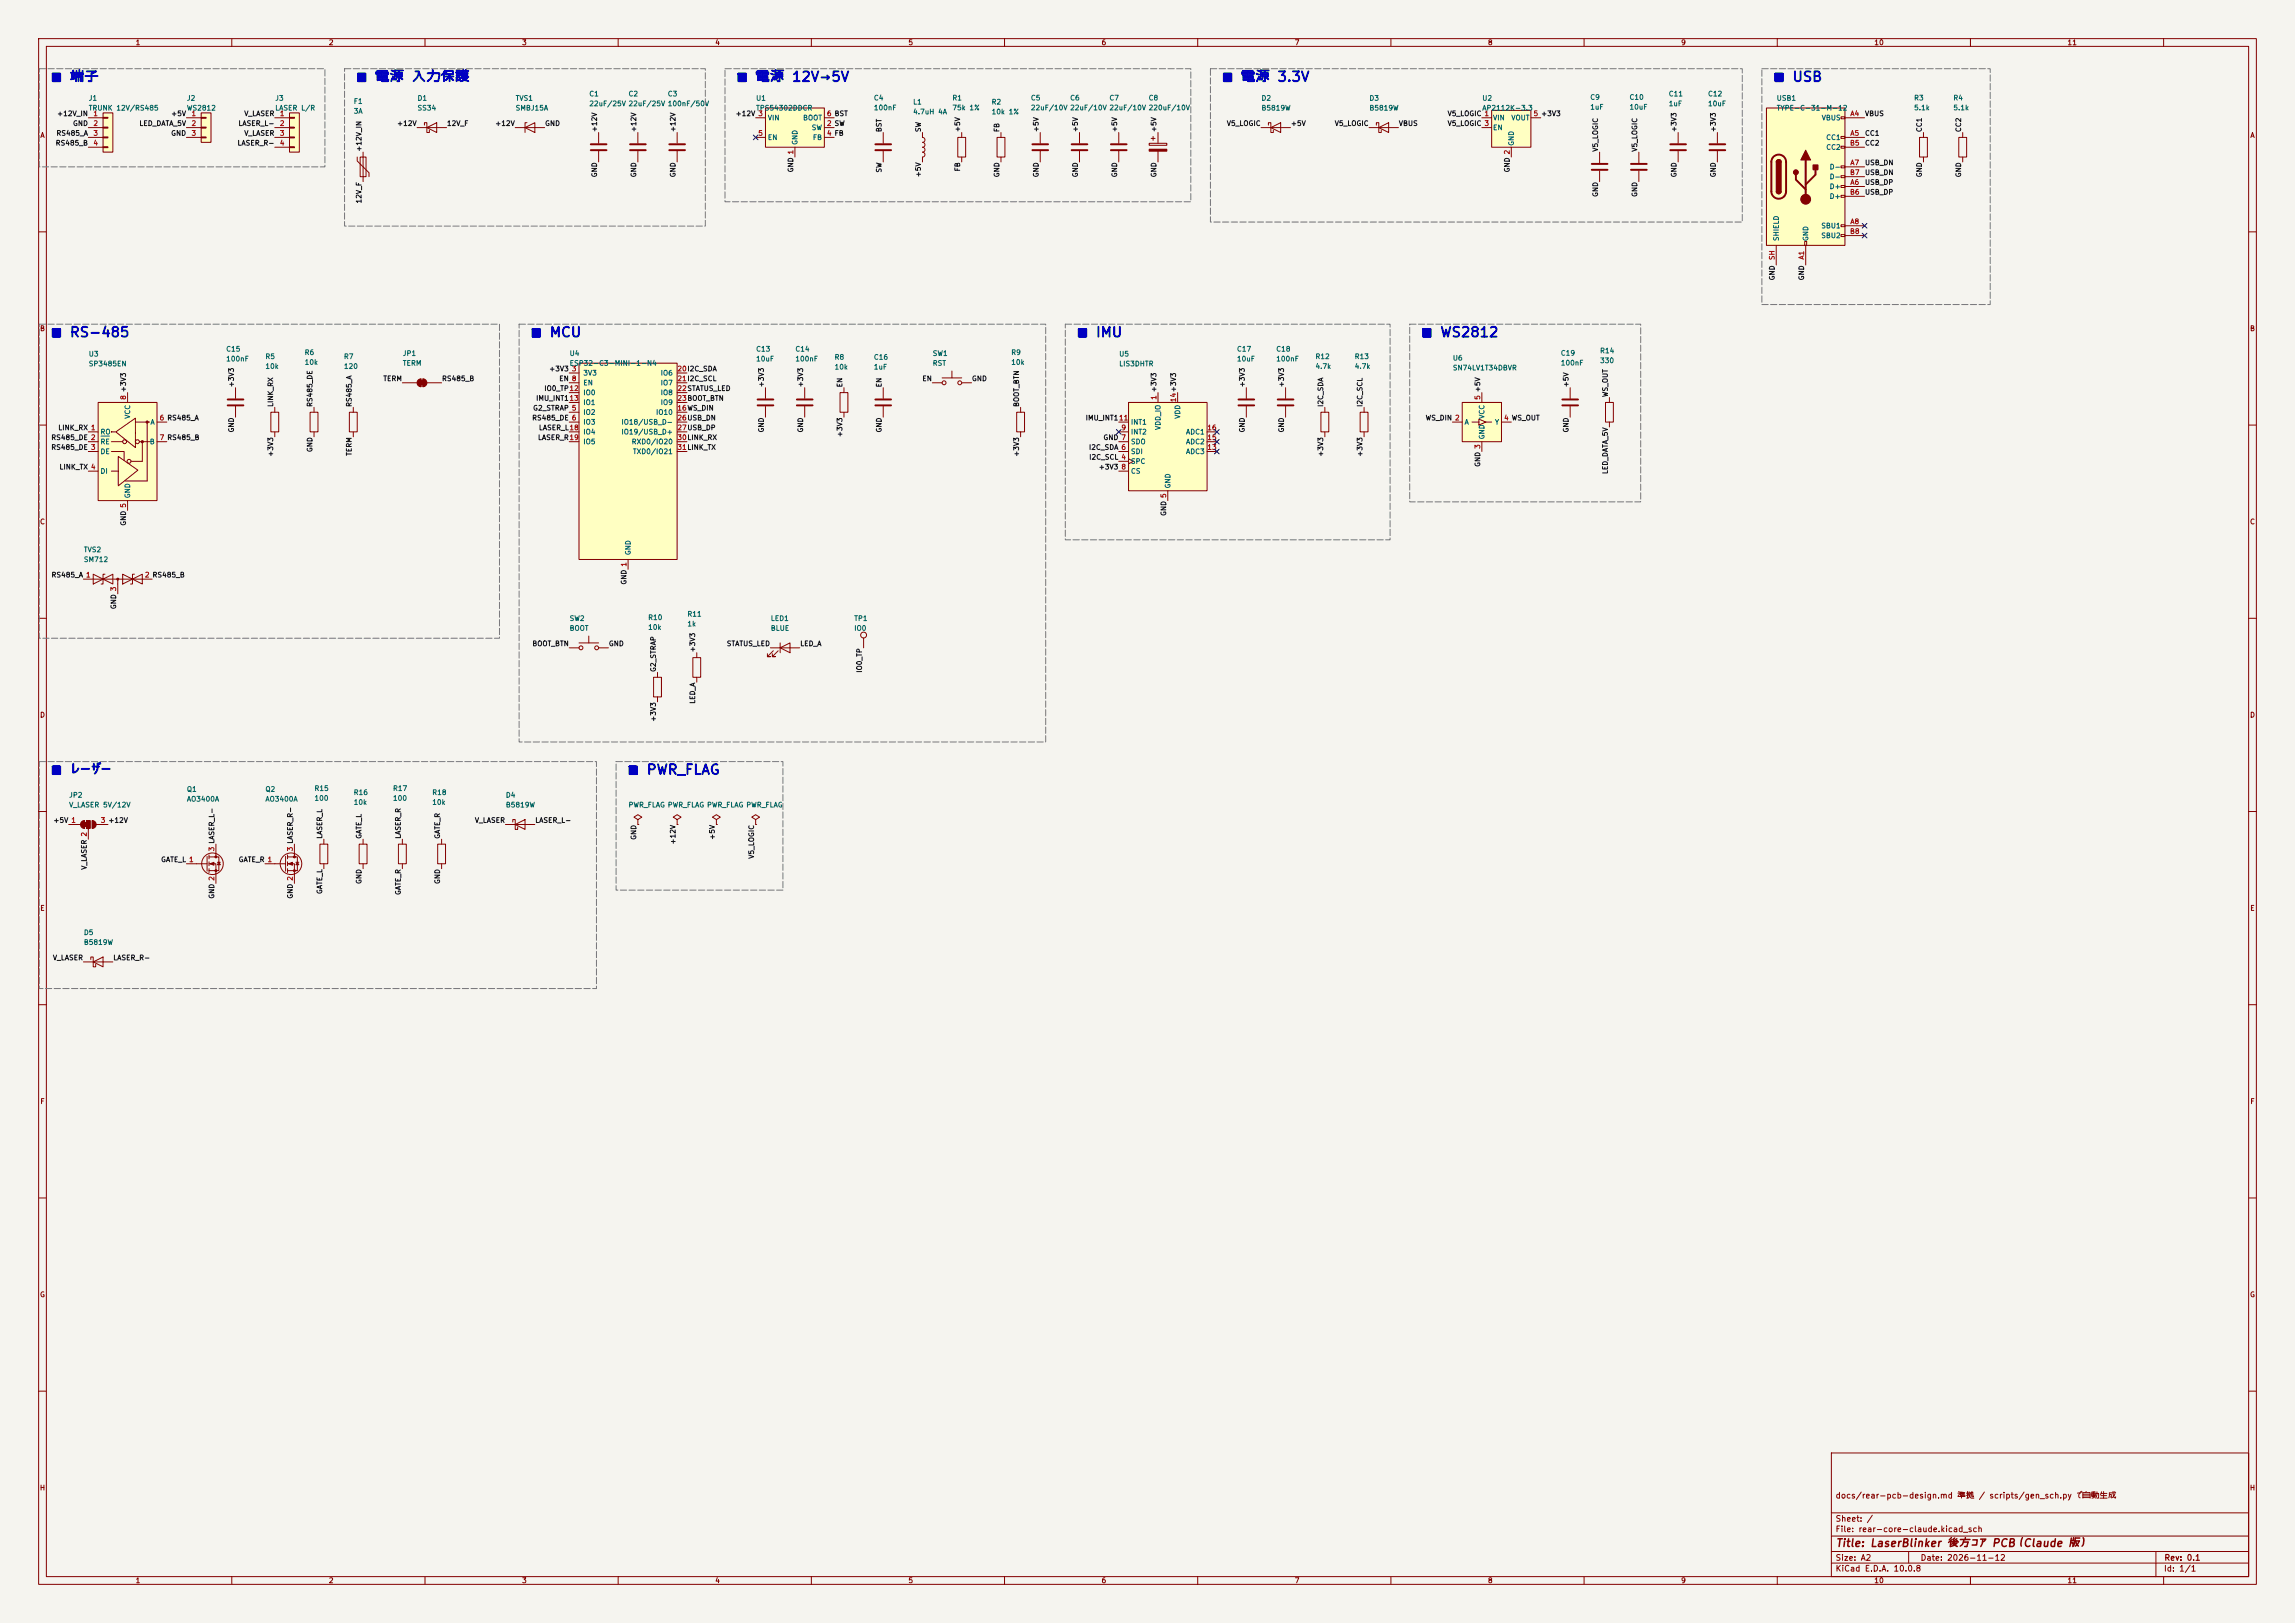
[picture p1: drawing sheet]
<svg xmlns="http://www.w3.org/2000/svg" width="594mm" height="420mm" viewBox="0 0 594 420" stroke-linecap="round" stroke-linejoin="round" font-family="sans-serif">
<defs><g id="words">
<g font-size="2.5" fill="#0000c2">
<text x="12.8" y="21.8">■ 端子</text>
<text x="91.8" y="21.8">■ 電源 入力保護</text>
<text x="190.3" y="21.8">■ 電源 12V→5V</text>
<text x="315.9" y="21.8">■ 電源 3.3V</text>
<text x="458.6" y="21.8">■ USB</text>
<text x="12.8" y="87.9">■ RS-485</text>
<text x="137" y="87.9">■ MCU</text>
<text x="278.4" y="87.9">■ IMU</text>
<text x="367.5" y="87.9">■ WS2812</text>
<text x="12.8" y="201.1">■ レーザー</text>
<text x="162.1" y="201.1">■ PWR_FLAG</text>
</g>
<text font-size="2" fill="#840000" x="475" y="400.8">Title: LaserBlinker 後方コア PCB（Claude 版）</text>
<g font-size="1.5" fill="#840000">
<text x="475" y="388.1">docs/rear-pcb-design.md 準拠 / scripts/gen_sch.py で自動生成</text>
<text x="475" y="394.1">Sheet: /</text>
<text x="475" y="396.8">File: rear-core-claude.kicad_sch</text>
<text x="475" y="407">KiCad E.D.A. 10.0.8</text>
<text x="475" y="404.2">Size: A2</text>
<text x="497" y="404.2">Date: 2026-11-12</text>
<text x="560" y="407">Id: 1/1</text>
<text x="560.1" y="404.2">Rev: 0.1</text>
</g>
<g font-size="1.3" fill="#840000">
<text x="35" y="12">1</text>
<text x="85" y="12">2</text>
<text x="135" y="12">3</text>
<text x="185" y="12">4</text>
<text x="235" y="12">5</text>
<text x="285" y="12">6</text>
<text x="335" y="12">7</text>
<text x="385" y="12">8</text>
<text x="435" y="12">9</text>
<text x="485" y="12">10</text>
<text x="535" y="12">11</text>
<text x="10.3" y="36">A</text>
<text x="582.3" y="36">A</text>
<text x="10.2" y="86">B</text>
<text x="582.2" y="86">B</text>
<text x="10.2" y="136">C</text>
<text x="582.2" y="136">C</text>
<text x="10.2" y="186">D</text>
<text x="582.2" y="186">D</text>
<text x="10.3" y="236">E</text>
<text x="582.3" y="236">E</text>
<text x="10.3" y="286">F</text>
<text x="582.3" y="286">F</text>
<text x="10.2" y="336">G</text>
<text x="582.2" y="336">G</text>
<text x="10.2" y="386">H</text>
<text x="582.2" y="386">H</text>
<text x="35" y="410">1</text>
<text x="85" y="410">2</text>
<text x="135" y="410">3</text>
<text x="185" y="410">4</text>
<text x="235" y="410">5</text>
<text x="285" y="410">6</text>
<text x="335" y="410">7</text>
<text x="385" y="410">8</text>
<text x="435" y="410">9</text>
<text x="485" y="410">10</text>
<text x="535" y="410">11</text>
</g>
<g font-size="1.3" fill="#006464">
<text x="22.8" y="26.4">J1</text>
<text x="22.8" y="28.9">TRUNK 12V/RS485</text>
<text x="48.2" y="26.4">J2</text>
<text x="48.2" y="28.9">WS2812</text>
<text x="71.1" y="26.4">J3</text>
<text x="71.1" y="28.9">LASER L/R</text>
<text x="91.4" y="27.2">F1</text>
<text x="91.4" y="29.7">3A</text>
<text x="107.9" y="26.4">D1</text>
<text x="107.9" y="28.9">SS34</text>
<text x="133.3" y="26.4">TVS1</text>
<text x="133.3" y="28.9">SMBJ15A</text>
<text x="152.4" y="25.2">C1</text>
<text x="152.4" y="27.8">22uF/25V 22uF/25V 100nF/50V</text>
<text x="162.5" y="25.2">C2</text>
<text x="172.7" y="25.2">C3</text>
<text x="195.6" y="26.4">U1</text>
<text x="195.6" y="28.9">TPS54302DDCR</text>
<text x="226" y="26.3">C4</text>
<text x="226" y="28.8">100nF</text>
<text x="236.2" y="27.3">L1</text>
<text x="236.2" y="29.9">4.7uH 4A</text>
<text x="246.4" y="26.3">R1</text>
<text x="246.4" y="28.8">75k 1%</text>
<text x="256.5" y="27.3">R2</text>
<text x="256.5" y="29.9">10k 1%</text>
<text x="266.7" y="26.3">C5</text>
<text x="266.7" y="28.8">22uF/10V 22uF/10V 22uF/10V 220uF/10V</text>
<text x="276.8" y="26.3">C6</text>
<text x="287" y="26.3">C7</text>
<text x="297.2" y="26.3">C8</text>
<text x="326.4" y="26.4">D2</text>
<text x="326.4" y="28.9">B5819W</text>
<text x="354.3" y="26.4">D3</text>
<text x="354.3" y="28.9">B5819W</text>
<text x="383.5" y="26.4">U2</text>
<text x="383.5" y="28.9">AP2112K-3.3</text>
<text x="411.5" y="26.1">C9</text>
<text x="411.5" y="28.7">1uF</text>
<text x="421.6" y="26.1">C10</text>
<text x="421.6" y="28.7">10uF</text>
<text x="431.8" y="25.2">C11</text>
<text x="431.8" y="27.8">1uF</text>
<text x="441.9" y="25.2">C12</text>
<text x="441.9" y="27.8">10uF</text>
<text x="459.7" y="26.4">USB1</text>
<text x="459.7" y="28.9">TYPE-C-31-M-12</text>
<text x="495.3" y="26.3">R3</text>
<text x="495.3" y="28.8">5.1k</text>
<text x="505.4" y="26.3">R4</text>
<text x="505.4" y="28.8">5.1k</text>
<text x="198.6" y="31.4">VIN</text>
<text x="207.7" y="31.4">BOOT</text>
<text x="210" y="34">SW</text>
<text x="386.3" y="31.4">VIN</text>
<text x="386.3" y="34">EN</text>
<text x="391" y="31.4">VOUT</text>
<text x="471.4" y="31.4">VBUS</text>
<text x="198.6" y="36.5">EN</text>
<text x="206.7" y="37.6" transform="rotate(-90 206.7 37.6)">GND</text>
<text x="210.3" y="36.5">FB</text>
<text x="392.1" y="37.9" transform="rotate(-90 392.1 37.9)">GND</text>
<text x="472.5" y="36.5">CC1</text>
<text x="472.5" y="39.1">CC2</text>
<text x="473.4" y="44.1">D-</text>
<text x="473.4" y="46.7">D-</text>
<text x="473.4" y="49.2">D+</text>
<text x="473.4" y="51.8">D+</text>
<text x="471.3" y="59.4">SBU1</text>
<text x="460.7" y="62.5" transform="rotate(-90 460.7 62.5)">SHIELD</text>
<text x="468.3" y="62.5" transform="rotate(-90 468.3 62.5)">GND</text>
<text x="471.3" y="61.9">SBU2</text>
<text x="22.8" y="92.6">U3</text>
<text x="22.8" y="95.1">SP3485EN</text>
<text x="58.4" y="91.3">C15</text>
<text x="58.4" y="93.8">100nF</text>
<text x="68.6" y="93.2">R5</text>
<text x="68.6" y="95.8">10k</text>
<text x="78.7" y="92.2">R6</text>
<text x="78.7" y="94.7">10k</text>
<text x="88.9" y="93.2">R7</text>
<text x="88.9" y="95.8">120</text>
<text x="104.1" y="92.4">JP1</text>
<text x="104.1" y="94.9">TERM</text>
<text x="147.3" y="92.4">U4</text>
<text x="147.3" y="94.9">ESP32-C3-MINI-1-N4</text>
<text x="195.6" y="91.3">C13</text>
<text x="195.6" y="93.8">10uF</text>
<text x="205.7" y="91.3">C14</text>
<text x="205.7" y="93.8">100nF</text>
<text x="215.9" y="93.4">R8</text>
<text x="215.9" y="95.9">10k</text>
<text x="226" y="93.4">C16</text>
<text x="226" y="95.9">1uF</text>
<text x="241.3" y="92.4">SW1</text>
<text x="241.3" y="94.9">RST</text>
<text x="261.6" y="92.2">R9</text>
<text x="261.6" y="94.7">10k</text>
<text x="289.5" y="92.6">U5</text>
<text x="289.5" y="95.1">LIS3DHTR</text>
<text x="320" y="91.3">C17</text>
<text x="320" y="93.8">10uF</text>
<text x="330.2" y="91.3">C18</text>
<text x="330.2" y="93.8">100nF</text>
<text x="340.3" y="93.2">R12</text>
<text x="340.3" y="95.8">4.7k</text>
<text x="350.5" y="93.2">R13</text>
<text x="350.5" y="95.8">4.7k</text>
<text x="375.9" y="93.6">U6</text>
<text x="403.8" y="92.3">C19</text>
<text x="403.8" y="94.9">100nF</text>
<text x="414" y="91.7">R14</text>
<text x="414" y="94.3">330</text>
<text x="150.8" y="97.5">3V3</text>
<text x="150.8" y="100">EN</text>
<text x="170.9" y="97.5">IO6</text>
<text x="170.9" y="100">IO7</text>
<text x="375.9" y="96.1">SN74LV1T34DBVR</text>
<text x="150.8" y="107.6">IO2</text>
<text x="150.8" y="102.6">IO0</text>
<text x="150.8" y="105.1">IO1</text>
<text x="169.7" y="107.6">IO10</text>
<text x="170.9" y="102.6">IO8</text>
<text x="170.9" y="105.1">IO9</text>
<text x="25.9" y="112.7">RO</text>
<text x="34" y="108.5" transform="rotate(-90 34 108.5)">VCC</text>
<text x="38.8" y="110.2">A</text>
<text x="150.8" y="110.2">IO3</text>
<text x="150.8" y="112.7">IO4</text>
<text x="160.7" y="110.2">IO18/USB_D-</text>
<text x="160.7" y="112.7">IO19/USB_D+</text>
<text x="292.6" y="112.7">INT2</text>
<text x="292.6" y="110.2">INT1</text>
<text x="300.7" y="111.4" transform="rotate(-90 300.7 111.4)">VDD_IO</text>
<text x="305.8" y="108.5" transform="rotate(-90 305.8 108.5)">VDD</text>
<text x="306.8" y="112.7">ADC1</text>
<text x="378.9" y="110.2">A</text>
<text x="384.5" y="113.8" transform="rotate(-90 384.5 113.8)">GND</text>
<text x="384.5" y="108.5" transform="rotate(-90 384.5 108.5)">VCC</text>
<text x="386.8" y="110.2">Y</text>
<text x="25.9" y="115.3">RE</text>
<text x="25.9" y="117.8">DE</text>
<text x="38.6" y="115.3">B</text>
<text x="150.8" y="115.3">IO5</text>
<text x="163.4" y="115.3">RXD0/IO20</text>
<text x="163.7" y="117.8">TXD0/IO21</text>
<text x="292.6" y="117.8">SDI</text>
<text x="292.6" y="115.3">SDO</text>
<text x="306.8" y="117.8">ADC3</text>
<text x="306.8" y="115.3">ADC2</text>
<text x="25.9" y="122.9">DI</text>
<text x="292.6" y="120.3">SPC</text>
<text x="292.6" y="122.9">CS</text>
<text x="34" y="129.1" transform="rotate(-90 34 129.1)">GND</text>
<text x="303.2" y="126.5" transform="rotate(-90 303.2 126.5)">GND</text>
<text x="21.6" y="143.2">TVS2</text>
<text x="163.5" y="143.8" transform="rotate(-90 163.5 143.8)">GND</text>
<text x="21.6" y="145.7">SM712</text>
<text x="147.3" y="161">SW2</text>
<text x="167.6" y="160.7">R10</text>
<text x="177.8" y="159.9">R11</text>
<text x="199.4" y="161">LED1</text>
<text x="221" y="161">TP1</text>
<text x="147.3" y="163.5">BOOT</text>
<text x="167.6" y="163.3">10k</text>
<text x="177.8" y="162.4">1k</text>
<text x="199.4" y="163.5">BLUE</text>
<text x="221" y="163.5">IO0</text>
<text x="17.8" y="206.7">JP2</text>
<text x="17.8" y="209.2">V_LASER 5V/12V</text>
<text x="48.2" y="205.2">Q1</text>
<text x="48.2" y="207.7">AO3400A</text>
<text x="68.6" y="205.2">Q2</text>
<text x="68.6" y="207.7">AO3400A</text>
<text x="81.3" y="205">R15</text>
<text x="81.3" y="207.5">100</text>
<text x="91.4" y="206">R16</text>
<text x="91.4" y="208.6">10k</text>
<text x="101.6" y="205">R17</text>
<text x="101.6" y="207.5">100</text>
<text x="111.7" y="206">R18</text>
<text x="111.7" y="208.6">10k</text>
<text x="130.8" y="206.7">D4</text>
<text x="130.8" y="209.2">B5819W</text>
<text x="162.5" y="209.2">PWR_FLAG PWR_FLAG PWR_FLAG PWR_FLAG</text>
<text x="21.6" y="242.3">D5</text>
<text x="21.6" y="244.8">B5819W</text>
</g>
<g font-size="1.3" fill="#0f0f0f">
<text x="14.5" y="35.4">RS485_A</text>
<text x="14.6" y="30.4">+12V_IN</text>
<text x="18.8" y="32.9">GND</text>
<text x="35.9" y="32.9">LED_DATA_5V</text>
<text x="44.2" y="30.4">+5V</text>
<text x="44.2" y="35.4">GND</text>
<text x="61.6" y="32.9">LASER_L-</text>
<text x="63.1" y="30.4">V_LASER</text>
<text x="63.1" y="35.4">V_LASER</text>
<text x="102.6" y="32.9">+12V</text>
<text x="115.5" y="32.9">12V_F</text>
<text x="128" y="32.9">+12V</text>
<text x="140.9" y="32.9">GND</text>
<text x="154.8" y="34.3" transform="rotate(-90 154.8 34.3)">+12V</text>
<text x="165" y="34.3" transform="rotate(-90 165 34.3)">+12V</text>
<text x="175.1" y="34.3" transform="rotate(-90 175.1 34.3)">+12V</text>
<text x="190.3" y="30.4">+12V 3</text>
<text x="228.5" y="34.3" transform="rotate(-90 228.5 34.3)">BST</text>
<text x="238.6" y="34.3" transform="rotate(-90 238.6 34.3)">SW</text>
<text x="248.8" y="34.3" transform="rotate(-90 248.8 34.3)">+5V</text>
<text x="259" y="34.3" transform="rotate(-90 259 34.3)">FB</text>
<text x="269.1" y="34.3" transform="rotate(-90 269.1 34.3)">+5V</text>
<text x="279.3" y="34.3" transform="rotate(-90 279.3 34.3)">+5V</text>
<text x="289.4" y="34.3" transform="rotate(-90 289.4 34.3)">+5V</text>
<text x="299.6" y="34.3" transform="rotate(-90 299.6 34.3)">+5V</text>
<text x="317.4" y="32.9">V5_LOGIC</text>
<text x="334" y="32.9">+5V</text>
<text x="345.3" y="32.9">V5_LOGIC</text>
<text x="361.9" y="32.9">VBUS</text>
<text x="374.5" y="30.4">V5_LOGIC 1</text>
<text x="374.5" y="32.9">V5_LOGIC 3</text>
<text x="434.2" y="34.3" transform="rotate(-90 434.2 34.3)">+3V3</text>
<text x="444.4" y="34.3" transform="rotate(-90 444.4 34.3)">+3V3</text>
<text x="482.6" y="35.4">CC1</text>
<text x="482.6" y="30.4">VBUS</text>
<text x="497.7" y="34.3" transform="rotate(-90 497.7 34.3)">CC1</text>
<text x="507.9" y="34.3" transform="rotate(-90 507.9 34.3)">CC2</text>
<text x="14.3" y="38">RS485_B</text>
<text x="61.3" y="38">LASER_R-</text>
<text x="93.9" y="39.4" transform="rotate(-90 93.9 39.4)">+12V_IN</text>
<text x="413.9" y="39.4" transform="rotate(-90 413.9 39.4)">V5_LOGIC</text>
<text x="424.1" y="39.4" transform="rotate(-90 424.1 39.4)">V5_LOGIC</text>
<text x="482.6" y="38">CC2</text>
<text x="154.8" y="46" transform="rotate(-90 154.8 46)">GND</text>
<text x="165" y="46" transform="rotate(-90 165 46)">GND</text>
<text x="175.1" y="46" transform="rotate(-90 175.1 46)">GND</text>
<text x="205.6" y="44.7" transform="rotate(-90 205.6 44.7)">GND 1</text>
<text x="228.5" y="44.8" transform="rotate(-90 228.5 44.8)">SW</text>
<text x="238.6" y="46" transform="rotate(-90 238.6 46)">+5V</text>
<text x="248.8" y="44.5" transform="rotate(-90 248.8 44.5)">FB</text>
<text x="259" y="46" transform="rotate(-90 259 46)">GND</text>
<text x="269.1" y="46" transform="rotate(-90 269.1 46)">GND</text>
<text x="279.3" y="46" transform="rotate(-90 279.3 46)">GND</text>
<text x="289.4" y="46" transform="rotate(-90 289.4 46)">GND</text>
<text x="299.6" y="46" transform="rotate(-90 299.6 46)">GND</text>
<text x="391" y="44.7" transform="rotate(-90 391 44.7)">GND 2</text>
<text x="434.2" y="46" transform="rotate(-90 434.2 46)">GND</text>
<text x="444.4" y="46" transform="rotate(-90 444.4 46)">GND</text>
<text x="482.6" y="45.6">USB_DN</text>
<text x="482.6" y="43.1">USB_DN</text>
<text x="497.7" y="46" transform="rotate(-90 497.7 46)">GND</text>
<text x="507.9" y="46" transform="rotate(-90 507.9 46)">GND</text>
<text x="93.9" y="52.8" transform="rotate(-90 93.9 52.8)">12V_F</text>
<text x="413.9" y="51.1" transform="rotate(-90 413.9 51.1)">GND</text>
<text x="424.1" y="51.1" transform="rotate(-90 424.1 51.1)">GND</text>
<text x="482.6" y="48.1">USB_DP</text>
<text x="482.6" y="50.7">USB_DP</text>
<text x="459.6" y="72.7" transform="rotate(-90 459.6 72.7)">GND</text>
<text x="467.2" y="72.7" transform="rotate(-90 467.2 72.7)">GND</text>
<text x="60.8" y="100.4" transform="rotate(-90 60.8 100.4)">+3V3</text>
<text x="99.1" y="98.9">TERM</text>
<text x="114.3" y="98.9">RS485_B</text>
<text x="140.7" y="101.5">IO0_TP12</text>
<text x="142" y="96.4">+3V3</text>
<text x="144.6" y="98.9">EN 8</text>
<text x="198" y="100.4" transform="rotate(-90 198 100.4)">+3V3</text>
<text x="208.2" y="100.4" transform="rotate(-90 208.2 100.4)">+3V3</text>
<text x="218.3" y="100.4" transform="rotate(-90 218.3 100.4)">EN</text>
<text x="228.5" y="100.4" transform="rotate(-90 228.5 100.4)">EN</text>
<text x="238.6" y="98.9">EN</text>
<text x="251.4" y="98.9">GND</text>
<text x="322.5" y="100.4" transform="rotate(-90 322.5 100.4)">+3V3</text>
<text x="332.6" y="100.4" transform="rotate(-90 332.6 100.4)">+3V3</text>
<text x="406.3" y="100.4" transform="rotate(-90 406.3 100.4)">+5V</text>
<text x="71" y="105.4" transform="rotate(-90 71 105.4)">LINK_RX</text>
<text x="81.2" y="105.4" transform="rotate(-90 81.2 105.4)">RS485_DE</text>
<text x="91.3" y="105.4" transform="rotate(-90 91.3 105.4)">RS485_A</text>
<text x="137.8" y="106.6">G2_STRAP 5</text>
<text x="138.6" y="104">IMU_INT113</text>
<text x="264" y="105.4" transform="rotate(-90 264 105.4)">BOOT_BTN</text>
<text x="342.8" y="105.4" transform="rotate(-90 342.8 105.4)">I2C_SDA</text>
<text x="352.9" y="105.4" transform="rotate(-90 352.9 105.4)">I2C_SCL</text>
<text x="416.4" y="102.9" transform="rotate(-90 416.4 102.9)">WS_OUT</text>
<text x="15" y="111.6">LINK_RX 1</text>
<text x="60.8" y="112" transform="rotate(-90 60.8 112)">GND</text>
<text x="137.6" y="109.1">RS485_DE 6</text>
<text x="139.4" y="111.6">LASER_L18</text>
<text x="198" y="112" transform="rotate(-90 198 112)">GND</text>
<text x="208.2" y="112" transform="rotate(-90 208.2 112)">GND</text>
<text x="218.3" y="113.3" transform="rotate(-90 218.3 113.3)">+3V3</text>
<text x="228.5" y="112" transform="rotate(-90 228.5 112)">GND</text>
<text x="280.9" y="109.1">IMU_INT111</text>
<text x="322.5" y="112" transform="rotate(-90 322.5 112)">GND</text>
<text x="332.6" y="112" transform="rotate(-90 332.6 112)">GND</text>
<text x="368.9" y="109.1">WS_DIN 2</text>
<text x="406.3" y="112" transform="rotate(-90 406.3 112)">GND</text>
<text x="13.1" y="114.2">RS485_DE 2</text>
<text x="13.1" y="116.7">RS485_DE 3</text>
<text x="71" y="118.3" transform="rotate(-90 71 118.3)">+3V3</text>
<text x="81.2" y="117.1" transform="rotate(-90 81.2 117.1)">GND</text>
<text x="91.3" y="118.1" transform="rotate(-90 91.3 118.1)">TERM</text>
<text x="139.1" y="114.2">LASER_R19</text>
<text x="264" y="118.3" transform="rotate(-90 264 118.3)">+3V3</text>
<text x="281.7" y="116.7">I2C_SDA 6</text>
<text x="281.8" y="119.3">I2C_SCL 4</text>
<text x="285.5" y="114.2">GND 7</text>
<text x="342.8" y="118.3" transform="rotate(-90 342.8 118.3)">+3V3</text>
<text x="352.9" y="118.3" transform="rotate(-90 352.9 118.3)">+3V3</text>
<text x="15.3" y="121.8">LINK_TX 4</text>
<text x="284.3" y="121.8">+3V3</text>
<text x="383.4" y="120.9" transform="rotate(-90 383.4 120.9)">GND 3</text>
<text x="416.4" y="122.8" transform="rotate(-90 416.4 122.8)">LED_DATA_5V</text>
<text x="32.9" y="136.2" transform="rotate(-90 32.9 136.2)">GND 5</text>
<text x="302.1" y="133.6" transform="rotate(-90 302.1 133.6)">GND 5</text>
<text x="13.2" y="149.7">RS485_A 1</text>
<text x="162.4" y="151.4" transform="rotate(-90 162.4 151.4)">GND 1</text>
<text x="30.4" y="157.8" transform="rotate(-90 30.4 157.8)">GND 3</text>
<text x="137.7" y="167.5">BOOT_BTN</text>
<text x="157.5" y="167.5">GND</text>
<text x="188" y="167.5">STATUS_LED</text>
<text x="207" y="167.5">LED_A</text>
<text x="180.2" y="168.9" transform="rotate(-90 180.2 168.9)">+3V3</text>
<text x="170.1" y="174" transform="rotate(-90 170.1 174)">G2_STRAP</text>
<text x="223.4" y="174.2" transform="rotate(-90 223.4 174.2)">IO0_TP</text>
<text x="180.2" y="182.3" transform="rotate(-90 180.2 182.3)">LED_A</text>
<text x="170.1" y="186.9" transform="rotate(-90 170.1 186.9)">+3V3</text>
<text x="13.7" y="213.2">+5V 1</text>
<text x="122.8" y="213.2">V_LASER</text>
<text x="138.4" y="213.2">LASER_L-</text>
<text x="83.7" y="217.2" transform="rotate(-90 83.7 217.2)">LASER_L</text>
<text x="93.9" y="217.2" transform="rotate(-90 93.9 217.2)">GATE_L</text>
<text x="104" y="217.2" transform="rotate(-90 104 217.2)">LASER_R</text>
<text x="114.2" y="217.2" transform="rotate(-90 114.2 217.2)">GATE_R</text>
<text x="165" y="217.5" transform="rotate(-90 165 217.5)">GND</text>
<text x="175.1" y="218.7" transform="rotate(-90 175.1 218.7)">+12V</text>
<text x="185.3" y="217.5" transform="rotate(-90 185.3 217.5)">+5V</text>
<text x="22.7" y="225.2" transform="rotate(-90 22.7 225.2)">V_LASER 2</text>
<text x="41.6" y="223.4">GATE_L 1</text>
<text x="61.6" y="223.4">GATE_R 1</text>
<text x="195.5" y="222.4" transform="rotate(-90 195.5 222.4)">V5_LOGIC</text>
<text x="55.8" y="232.7" transform="rotate(-90 55.8 232.7)">GND 2</text>
<text x="76.1" y="232.7" transform="rotate(-90 76.1 232.7)">GND 2</text>
<text x="83.7" y="231.5" transform="rotate(-90 83.7 231.5)">GATE_L</text>
<text x="93.9" y="228.9" transform="rotate(-90 93.9 228.9)">GND</text>
<text x="104" y="231.7" transform="rotate(-90 104 231.7)">GATE_R</text>
<text x="114.2" y="228.9" transform="rotate(-90 114.2 228.9)">GND</text>
<text x="13.6" y="248.8">V_LASER</text>
<text x="29.2" y="248.8">LASER_R-</text>
</g>
<g font-size="1.3" fill="#a90000">
<text x="24" y="30.3">1</text>
<text x="24" y="32.9">2</text>
<text x="24" y="35.4">3</text>
<text x="49.4" y="30.3">1</text>
<text x="49.4" y="32.9">2</text>
<text x="49.4" y="35.4">3</text>
<text x="72.3" y="30.3">1</text>
<text x="72.3" y="32.9">2</text>
<text x="72.3" y="35.4">3</text>
<text x="196.1" y="35.4">5</text>
<text x="213.9" y="32.9">2 SW</text>
<text x="213.9" y="35.4">4 FB</text>
<text x="213.9" y="30.3">6 BST</text>
<text x="396.8" y="30.3">5 +3V3</text>
<text x="478.8" y="30.3">A4</text>
<text x="478.8" y="35.4">A5</text>
<text x="24" y="38">4</text>
<text x="72.3" y="38">4</text>
<text x="478.7" y="38">B5</text>
<text x="478.7" y="45.6">B7</text>
<text x="478.8" y="43">A7</text>
<text x="478.7" y="50.7">B6</text>
<text x="478.8" y="48.1">A6</text>
<text x="478.8" y="58.3">A8</text>
<text x="478.7" y="60.8">B8</text>
<text x="459.6" y="67.4" transform="rotate(-90 459.6 67.4)">SH</text>
<text x="467.2" y="67.3" transform="rotate(-90 467.2 67.3)">A1</text>
<text x="147.9" y="96.4">3</text>
<text x="175.2" y="96.4">20I2C_SDA</text>
<text x="175.2" y="98.9">21I2C_SCL</text>
<text x="175.2" y="101.5">22STATUS_LED</text>
<text x="32.9" y="103.6" transform="rotate(-90 32.9 103.6)">8 +3V3</text>
<text x="175.2" y="106.5">16WS_DIN</text>
<text x="175.2" y="104">23BOOT_BTN</text>
<text x="299.6" y="103.6" transform="rotate(-90 299.6 103.6)">1 +3V3</text>
<text x="304.7" y="104.2" transform="rotate(-90 304.7 104.2)">14+3V3</text>
<text x="383.4" y="103.6" transform="rotate(-90 383.4 103.6)">5 +5V</text>
<text x="41.2" y="109.1">6 RS485_A</text>
<text x="175.2" y="109.1">26USB_DN</text>
<text x="175.2" y="111.6">27USB_DP</text>
<text x="290.1" y="111.6">9</text>
<text x="312.4" y="111.6">16</text>
<text x="389.2" y="109.1">4 WS_OUT</text>
<text x="41.2" y="114.2">7 RS485_B</text>
<text x="175.2" y="114.2">30LINK_RX</text>
<text x="175.2" y="116.7">31LINK_TX</text>
<text x="312.4" y="116.7">13</text>
<text x="312.4" y="114.2">15</text>
<text x="290.1" y="121.8">8</text>
<text x="37.4" y="149.7">2 RS485_B</text>
<text x="25.9" y="213.2">3 +12V</text>
<text x="55.7" y="220.4" transform="rotate(-90 55.7 220.4)">3 LASER_L-</text>
<text x="76.1" y="220.4" transform="rotate(-90 76.1 220.4)">3 LASER_R-</text>
</g>
</g></defs>
<path d="M0 0h594v420h-594z" fill="#f5f4ef" stroke="#f5f4ef" stroke-width=".26"/>
<g fill="none" stroke="#840000" stroke-width=".26">
<path d="M10 10h574v400h-574zM12 12h570v396h-570zM60 10v2M110 10v2M160 10v2M210 10v2M260 10v2M310 10v2M360 10v2M410 10v2M460 10v2M510 10v2"/>
<path d="M560 10v2M507 35.6h2v5h-2zM508 34.3v1.3M508 40.6v1.3M10 60h2M582 60h2M10 110h2M80.3 106.7h2v5.1h-2zM81.3 105.4v1.3M81.3 111.8v1.2M582 110h2M10 160h2"/>
<path d="M582 160h2M10 210h2M582 210h2M10 260h2M582 260h2M10 310h2M582 310h2M10 360h2M474 376h108v32h-108zM582 360h2M474 397.5h108M474 391.5h108"/>
<path d="M60 408v2M110 408v2M160 408v2M210 408v2M260 408v2M310 408v2M360 408v2M410 408v2M460 408v2M474 404.5h108M474 401.5h108M494 401.5v3"/>
<path d="M510 408v2M558 401.5v6.5M560 408v2"/>
</g>
<path d="M457.2 27.9h20.3v35.6h-20.3z" fill="#ffffc2"/>
<g fill="none" stroke="#840000" stroke-width=".26">
<path d="M228.6 34.3v2.8M228.6 39.1v2.8M238.8 34.3v1.3l.4 .1 .2 .5-.2 .5-.4 .1 .4 .2 .2 .3-.1 .6-.5 .2 .5 .2 .1 .6-.2 .3-.4 .2M238.8 39.4l.4 .2 .2 .4-.2 .5-.4 .2v1.2M247.9 35.6h2v5h-2zM248.9 34.3v1.3M434.3 34.3v2.8M434.3 39.1v2.8M444.5 34.3v2.8M444.5 39.1v2.8M457.2 27.9h20.3v35.6h-20.3zM476.5 30.2h1v.5h-1z"/>
<path d="M476.5 35.3h1v.5h-1zM476.5 37.8h1v.6h-1zM477.5 30.5h5.1M477.5 35.6h5.1M477.5 38.1h5.1M496.8 35.6h2.1v5h-2.1zM497.8 34.3v1.3M248.9 40.6v1.3M459.7 41.9l.2-.4 .5-.2 .4 .2 .2 .4M459.7 49.5l.2 .5 .5 .2 .4-.2 .2-.5M476.5 42.9h1v.5h-1zM476.5 45.5h1v.5h-1z"/>
<path d="M476.5 48h1v.5h-1zM476.5 50.5h1v.6h-1zM476.5 58.2h1v.5h-1zM477.5 48.3h5.1M477.5 43.2h5.1M477.5 58.4h5.1M477.5 50.8h5.1M477.5 45.7h5.1M497.8 40.6v1.3M459.7 63.5v5.1M467.1 62.5h.5v1h-.5zM467.4 63.5v5.1"/>
<path d="M476.5 60.7h1v.5h-1zM477.5 61h5.1M406.4 100.3v2.8M406.4 105.2v2.8M415.5 104.1h2.1v5.1h-2.1zM416.6 102.9v1.2M416.6 109.2v1.3"/>
</g>
<path d="M226.6 37.3h4M226.6 38.9h4M432.3 37.3h4.1M432.3 38.9h4.1M442.5 37.3h4M442.5 38.9h4M459 40.6a1.91 1.91 0 0 1 2.1-.4 1.91 1.91 0 0 1 1.2 1.7v7.6a1.91 1.91 0 0 1-1.9 1.9 1.91 1.91 0 0 1-1.9-1.9v-7.7zM464.8 45.2v1.3l2.6 2.5M467.4 41.4v10.2M469.9 43.9v1.3l-2.5 2.6M404.4 103.4h4M404.4 104.9h4" fill="none" stroke="#840000" stroke-width=".51"/>
<g fill="#840000" stroke="#840000" stroke-width=".26">
<path d="M459.7 41.9h1.3v7.6h-1.3z"/>
<path d="M459.9 41.5l.7-.2 .4 .6h-1.3z"/>
<path d="M459.7 49.5h1.3l-.2 .5-.4 .2-.5-.2z"/>
<path d="M467.4 38.9l1.2 2.5h-2.5z"/>
<path d="M469.3 42.7h1.2v1.2h-1.2z"/>
<circle cx="464.8" cy="44.6" r=".63"/>
<circle cx="467.4" cy="51.6" r="1.27"/>
</g>
<path d="M386.1 28.6h10.1v9.5h-10.1z" fill="#ffffc2"/>
<g fill="none" stroke="#840000" stroke-width=".26">
<path d="M258.1 35.6h2v5h-2zM259.1 34.3v1.3M326.4 33h7.6M328.3 32.4v-.6h.6v2.5h.7v-.6M328.9 33l2.6-1.2v2.5zM354.3 33h7.6M356.2 32.4v-.6h.7v2.5h.6v-.6M356.9 33l2.5-1.2v2.5zM383.5 30.5h2.6M383.5 33h2.6M386.1 28.6h10.1v9.5h-10.1zM391.2 38.1v2.5"/>
<path d="M396.2 30.5h2.6M414 39.4v2.8M424.2 39.4v2.8M259.1 40.6v1.3M414 44.2v2.8M424.2 44.2v2.8M208.3 100.3v2.8M208.3 105.2v2.8M217.4 101.6h2.1v5.1h-2.1zM218.4 100.3v1.3M218.4 106.7v1.3M263.1 106.7h2.1v5.1h-2.1z"/>
<path d="M264.2 105.4v1.3M264.2 111.8v1.2M322.6 100.3v2.8M322.6 105.2v2.8M332.7 100.3v2.8M332.7 105.2v2.8M341.9 106.7h2v5.1h-2zM342.9 105.4v1.3M342.9 111.8v1.2M352 106.7h2.1v5.1h-2.1zM353.1 105.4v1.3M353.1 111.8v1.2"/>
</g>
<path d="M412 42.4h4.1M412 43.9h4.1M422.1 42.4h4.1M422.1 43.9h4.1M206.2 103.4h4.1M206.2 104.9h4.1M320.5 103.4h4.1M320.5 104.9h4.1M330.7 103.4h4.1M330.7 104.9h4.1" fill="none" stroke="#840000" stroke-width=".51"/>
<path d="M378.5 104.1h10.1v10.2h-10.1z" fill="#ffffc2"/>
<path d="M375.9 109.2h2.6M378.5 104.1h10.1v10.2h-10.1zM381 109.2h1.8M382.8 108.5l1.8 .7-1.8 .8zM383.5 101.6v2.5M383.5 114.3v2.5M384.6 109.2h1.5M388.6 109.2h2.6" fill="none" stroke="#840000" stroke-width=".26"/>
<path d="M292.1 104.1h20.3v22.9h-20.3z" fill="#ffffc2"/>
<g fill="none" stroke="#840000" stroke-width=".26">
<path d="M269.2 34.3v2.8M269.2 39.1v2.8M279.4 34.3v2.8M279.4 39.1v2.8M289.6 34.3v2.8M289.6 39.1v2.8M297.4 37.1h4.6v.5h-4.6zM297.9 35.8h1.1M298.4 35.3v1M299.7 34.3v2.8M299.7 39.1v2.8M241.3 99.1h2.5"/>
<path d="M243.8 97.8h5.1M246.4 96v1.8M248.9 99.1h2.6M228.6 100.3v2.8M228.6 105.2v2.8M289.6 119.4h2.5M289.6 116.8h2.5M289.6 114.3h2.5M289.6 111.8h2.5M289.6 109.2h2.5M292.1 104.1h20.3v22.9h-20.3zM292.1 118.7l1.3 .7-1.3 .6"/>
<path d="M299.7 101.6v2.5M304.8 101.6v2.5M312.4 116.8h2.6M312.4 114.3h2.6M312.4 111.8h2.6M289.6 121.9h2.5M302.3 127v2.5M199.4 167.6h7.6M200.2 168.4l-1.6 1.5h.8h-.8v-.7M201.4 168.4l-1.5 1.5h.8h-.8v-.7M201.9 167.6l2.6-1.2v2.5zM201.9 166.4v2.5"/>
<path d="M223.5 165.1v2.5M55.9 218.4v3.3M113.3 218.4h2v5.1h-2zM114.3 217.2v1.2M130.8 213.4h7.6M132.7 212.7v-.6h.6v2.5h.7v-.6M133.3 213.4l2.6-1.3v2.5zM48.3 223.5h5.3M53.6 221.6v3.8M54.1 221.7h2.5v3.6h-2.5M54.1 223.5h1.8v5.1M54.1 221.2v1.1"/>
<path d="M54.1 223v1M54.1 224.8v1M56.3 223.1h.7M56.6 223.1l.4 .7h-.7zM114.3 223.5v1.3M21.6 248.9h7.6M23.5 248.3v-.6h.6v2.5h.7v-.6M24.1 248.9l2.6-1.2v2.5z"/>
<circle cx="244.3" cy="99.1" r=".51"/>
<circle cx="248.4" cy="99.1" r=".51"/>
<circle cx="223.5" cy="164.3" r=".76"/>
<circle cx="55" cy="223.5" r="2.79"/>
</g>
<path d="M267.2 37.3h4.1M267.2 38.9h4.1M277.4 37.3h4M277.4 38.9h4M287.5 37.3h4.1M287.5 38.9h4.1M226.6 103.4h4M226.6 104.9h4" fill="none" stroke="#840000" stroke-width=".51"/>
<g fill="#840000" stroke="#840000" stroke-width=".26">
<path d="M297.4 38.6h4.6v.5h-4.6z"/>
<path d="M54.4 223.5l1-.4v.8z"/>
<circle cx="55.9" cy="221.7" r=".25"/>
<circle cx="55.9" cy="225.3" r=".25"/>
</g>
<path d="M198.1 27.9h15.3v10.2h-15.3z" fill="#ffffc2"/>
<g fill="none" stroke="#840000" stroke-width=".26">
<path d="M107.9 33h7.7M109.9 32.4v-.6h.6v2.5h.6v-.6M110.5 33l2.5-1.2v2.5zM133.3 33h7.7M135.9 33l2.5-1.2v2.5zM136.4 31.8h-.5v2.5M195.6 30.5h2.5M195.6 35.6h2.5M198.1 27.9h15.3v10.2h-15.3zM205.7 38.1v2.5M213.4 33h2.5M213.4 30.5h2.5"/>
<path d="M213.4 35.6h2.5M17.8 213.4h3M21.8 212.3v2.1M22.9 214.4v2.8M23.9 212.3v2.1M24.9 213.4h3M76.2 218.4v3.3M82.8 218.4h2v5.1h-2zM83.8 217.2v1.2M93 218.4h2v5.1h-2zM94 217.2v1.2M103.1 218.4h2.1v5.1h-2.1z"/>
<path d="M104.1 217.2v1.2M165.1 212.1l1-.6-1-.7-1 .7 1 .6v1.3M165.1 213.4h.1M175.3 212.1l1-.6-1-.7-1.1 .7 1.1 .6v1.3M175.3 213.4h.1M185.4 212.1l1-.6-1-.7-1 .7 1 .6v1.3M185.4 213.4h.1M195.6 212.1l1-.6-1-.7-1 .7 1 .6v1.3M195.6 213.4h.1M68.6 223.5h5.3M73.9 221.6v3.8M74.4 221.7h2.6v3.6h-2.6"/>
<path d="M74.4 223.5h1.8v5.1M74.4 221.2v1.1M74.4 223v1M74.4 224.8v1M76.6 223.1h.7M77 223.1l.3 .7h-.7zM83.8 223.5v1.3M94 223.5v1.3M104.1 223.5v1.3"/>
<circle cx="75.3" cy="223.5" r="2.79"/>
</g>
<g fill="#840000" stroke="#840000" stroke-width=".26">
<path d="M21.8 212.9h.6v1h-.6z"/>
<path d="M21.1 212.6l.7-.3v2.1a1.02 1.02 0 0 1-.9-.7 1.02 1.02 0 0 1 .2-1.1z"/>
<path d="M22.4 212.3h1v2.1h-1z"/>
<path d="M23.9 212.3a1.02 1.02 0 0 1 1 1.1 1.02 1.02 0 0 1-1 1z"/>
<path d="M74.7 223.5l1-.4v.8z"/>
<circle cx="76.2" cy="221.7" r=".25"/>
<circle cx="76.2" cy="225.3" r=".25"/>
</g>
<path d="M149.9 94h25.4v50.8h-25.4z" fill="#ffffc2"/>
<g fill="none" stroke="#840000" stroke-width=".26">
<path d="M94 39.4v7.6M154.9 34.3v2.8M154.9 39.1v2.8M165.1 34.3v2.8M165.1 39.1v2.8M92.5 40.6v1.1l3 3v1M93.2 40.6h1.5v5.1h-1.5zM147.3 96.5h2.6M147.3 99.1h2.6M149.9 94h25.4v50.8h-25.4zM175.3 96.5h2.5M175.3 99.1h2.5"/>
<path d="M147.3 106.7h2.6M147.3 109.2h2.6M147.3 101.6h2.6M147.3 104.1h2.6M147.3 111.8h2.6M147.3 114.3h2.6M175.3 106.7h2.5M175.3 109.2h2.5M175.3 101.6h2.5M175.3 104.1h2.5M175.3 111.8h2.5M175.3 114.3h2.5"/>
<path d="M175.3 116.8h2.5M198.1 100.3v2.8M198.1 105.2v2.8M21.6 149.9h17.8M24.1 148.6v2.5l5.1-2.5v2.5zM27.2 148.6h-.5v2.5h-.5M30.5 149.9v3.8M31.7 148.6l5.1 2.5v-2.5l-5.1 2.5zM34.8 148.6h-.5v2.5h-.5M162.6 144.8v2.5"/>
</g>
<path d="M152.9 37.3h4.1M152.9 38.9h4.1M163.1 37.3h4M163.1 38.9h4M196.1 103.4h4.1M196.1 104.9h4.1" fill="none" stroke="#840000" stroke-width=".51"/>
<circle cx="30.5" cy="149.9" r=".25" fill="#840000" stroke="#840000" stroke-width=".26"/>
<path d="M25.4 104.1h15.2v25.4h-15.2z" fill="#ffffc2"/>
<g fill="none" stroke="#840000" stroke-width=".26">
<path d="M175.3 34.3v2.8M175.3 39.1v2.8M104.1 99.1h3.8M109 98v2.1M109.5 98v2.1M110.5 99.1h3.8M22.9 114.3h2.5M22.9 111.8h2.5M22.9 116.8h2.5M25.4 104.1h15.2v25.4h-15.2zM28.8 116.8h3.3v2.3M28.8 114.3h2.9"/>
<path d="M29 111.8h.8M30 111.8l5.1-3.6v7.6zM30.6 118.1l5.1 3.6-5.1 4zM33 101.6v2.5M35.1 109.2h3.6M36.1 114.3h2.6M36.8 114.3v5.1h-2.9M38.1 109.2v15.3h-5.7M40.6 114.3h2.6M40.6 109.2h2.6M90.4 106.7h2.1v5.1h-2.1zM91.4 105.4v1.3"/>
<path d="M91.4 111.8v1.2M22.9 121.9h2.5M28.8 121.9h1.7M33 129.5v2.6M147.3 167.6h2.6M149.9 166.4h5M152.4 164.6v1.8M154.9 167.6h2.6M169.2 175.3h2v5h-2zM170.2 174v1.3M179.3 170.2h2.1v5.1h-2.1zM180.3 168.9v1.3"/>
<path d="M180.3 175.3v1.2M170.2 180.3v1.3"/>
<circle cx="32.3" cy="114.3" r=".51"/>
<circle cx="33.4" cy="119.4" r=".51"/>
<circle cx="35.6" cy="114.3" r=".51"/>
<circle cx="150.4" cy="167.6" r=".51"/>
<circle cx="154.4" cy="167.6" r=".51"/>
</g>
<g fill="#840000" stroke="#840000" stroke-width=".26">
<path d="M108.7 98.6h1v1h-1z"/>
<path d="M108.2 98.3l.8-.3v2.1a1.02 1.02 0 0 1-1-.7 1.02 1.02 0 0 1 .2-1.1z"/>
<path d="M109.5 98a1.02 1.02 0 0 1 1 1.1 1.02 1.02 0 0 1-1 1z"/>
<circle cx="36.8" cy="114.3" r=".28"/>
<circle cx="38.1" cy="109.2" r=".28"/>
</g>
<path d="M26.1 112.9h2.2" fill="none" stroke="#006464" stroke-width=".26"/>
<path d="M173.2 37.3h4.1M173.2 38.9h4.1" fill="none" stroke="#840000" stroke-width=".51"/>
<path d="M74.9 29.2h2.6v10.2h-2.6z" fill="#ffffc2"/>
<path d="M71.1 30.5h3.8M71.1 33h3.8M71.1 35.6h3.8M71.1 38.1h3.8M74.9 29.2h2.6v10.2h-2.6zM74.9 30.4h1.3v.2h-1.3zM74.9 32.9h1.3v.2h-1.3zM74.9 35.4h1.3v.3h-1.3zM74.9 38h1.3v.2h-1.3z" fill="none" stroke="#840000" stroke-width=".26"/>
<path d="M26.7 29.2h2.5v10.2h-2.5z" fill="#ffffc2"/>
<path d="M22.9 30.5h3.8M22.9 33h3.8M22.9 35.6h3.8M22.9 38.1h3.8M26.7 29.2h2.5v10.2h-2.5zM26.7 30.4h1.2v.2h-1.2zM26.7 32.9h1.2v.2h-1.2zM26.7 35.4h1.2v.3h-1.2zM26.7 38h1.2v.2h-1.2z" fill="none" stroke="#840000" stroke-width=".26"/>
<path d="M52.1 29.2h2.5v7.6h-2.5z" fill="#ffffc2"/>
<path d="M48.3 30.5h3.8M48.3 33h3.8M48.3 35.6h3.8M52.1 29.2h2.5v7.6h-2.5zM52.1 30.4h1.2v.2h-1.2zM52.1 32.9h1.2v.2h-1.2zM52.1 35.4h1.2v.3h-1.2zM61 100.3v2.8M61 105.2v2.8M70.1 106.7h2v5.1h-2zM71.1 105.4v1.3M71.1 111.8v1.2" fill="none" stroke="#840000" stroke-width=".26"/>
<path d="M58.9 103.4h4.1M58.9 104.9h4.1" fill="none" stroke="#840000" stroke-width=".51"/>
<g fill="none" stroke="#000084" stroke-width=".26">
<path d="M195 35l1.2 1.2M196.2 35l-1.2 1.2M482 57.8l1.2 1.2M483.2 57.8l-1.2 1.2M482 60.4l1.2 1.2M483.2 60.4l-1.2 1.2M289 111.2l1.2 1.2M290.2 111.2l-1.2 1.2M314.4 111.2l1.2 1.2M314.4 113.7l1.2 1.2M314.4 116.2l1.2 1.2M315.6 111.2l-1.2 1.2"/>
<path d="M315.6 113.7l-1.2 1.2M315.6 116.2l-1.2 1.2"/>
</g>
<path d="M10.2 17.8h73.9v25.4h-73.9zM89.2 17.8h93.4v40.7h-93.4zM187.6 17.8h120.6v34.4h-120.6zM313.3 17.8h137.6v39.7h-137.6zM456 17.8h59.1v61h-59.1zM10.2 83.9h119.1v81.3h-119.1zM134.4 83.9h136.2v108.1h-136.2zM275.7 83.9h84.1v55.8h-84.1zM364.9 83.9h59.8v46h-59.8zM10.2 197.1h144.2v58.7h-144.2zM159.5 197.1h43.1v33.2h-43.1z" fill="none" stroke="#787878" stroke-width=".26" stroke-dasharray="1.6 .6"/>
<use href="#words"/>
</svg>
